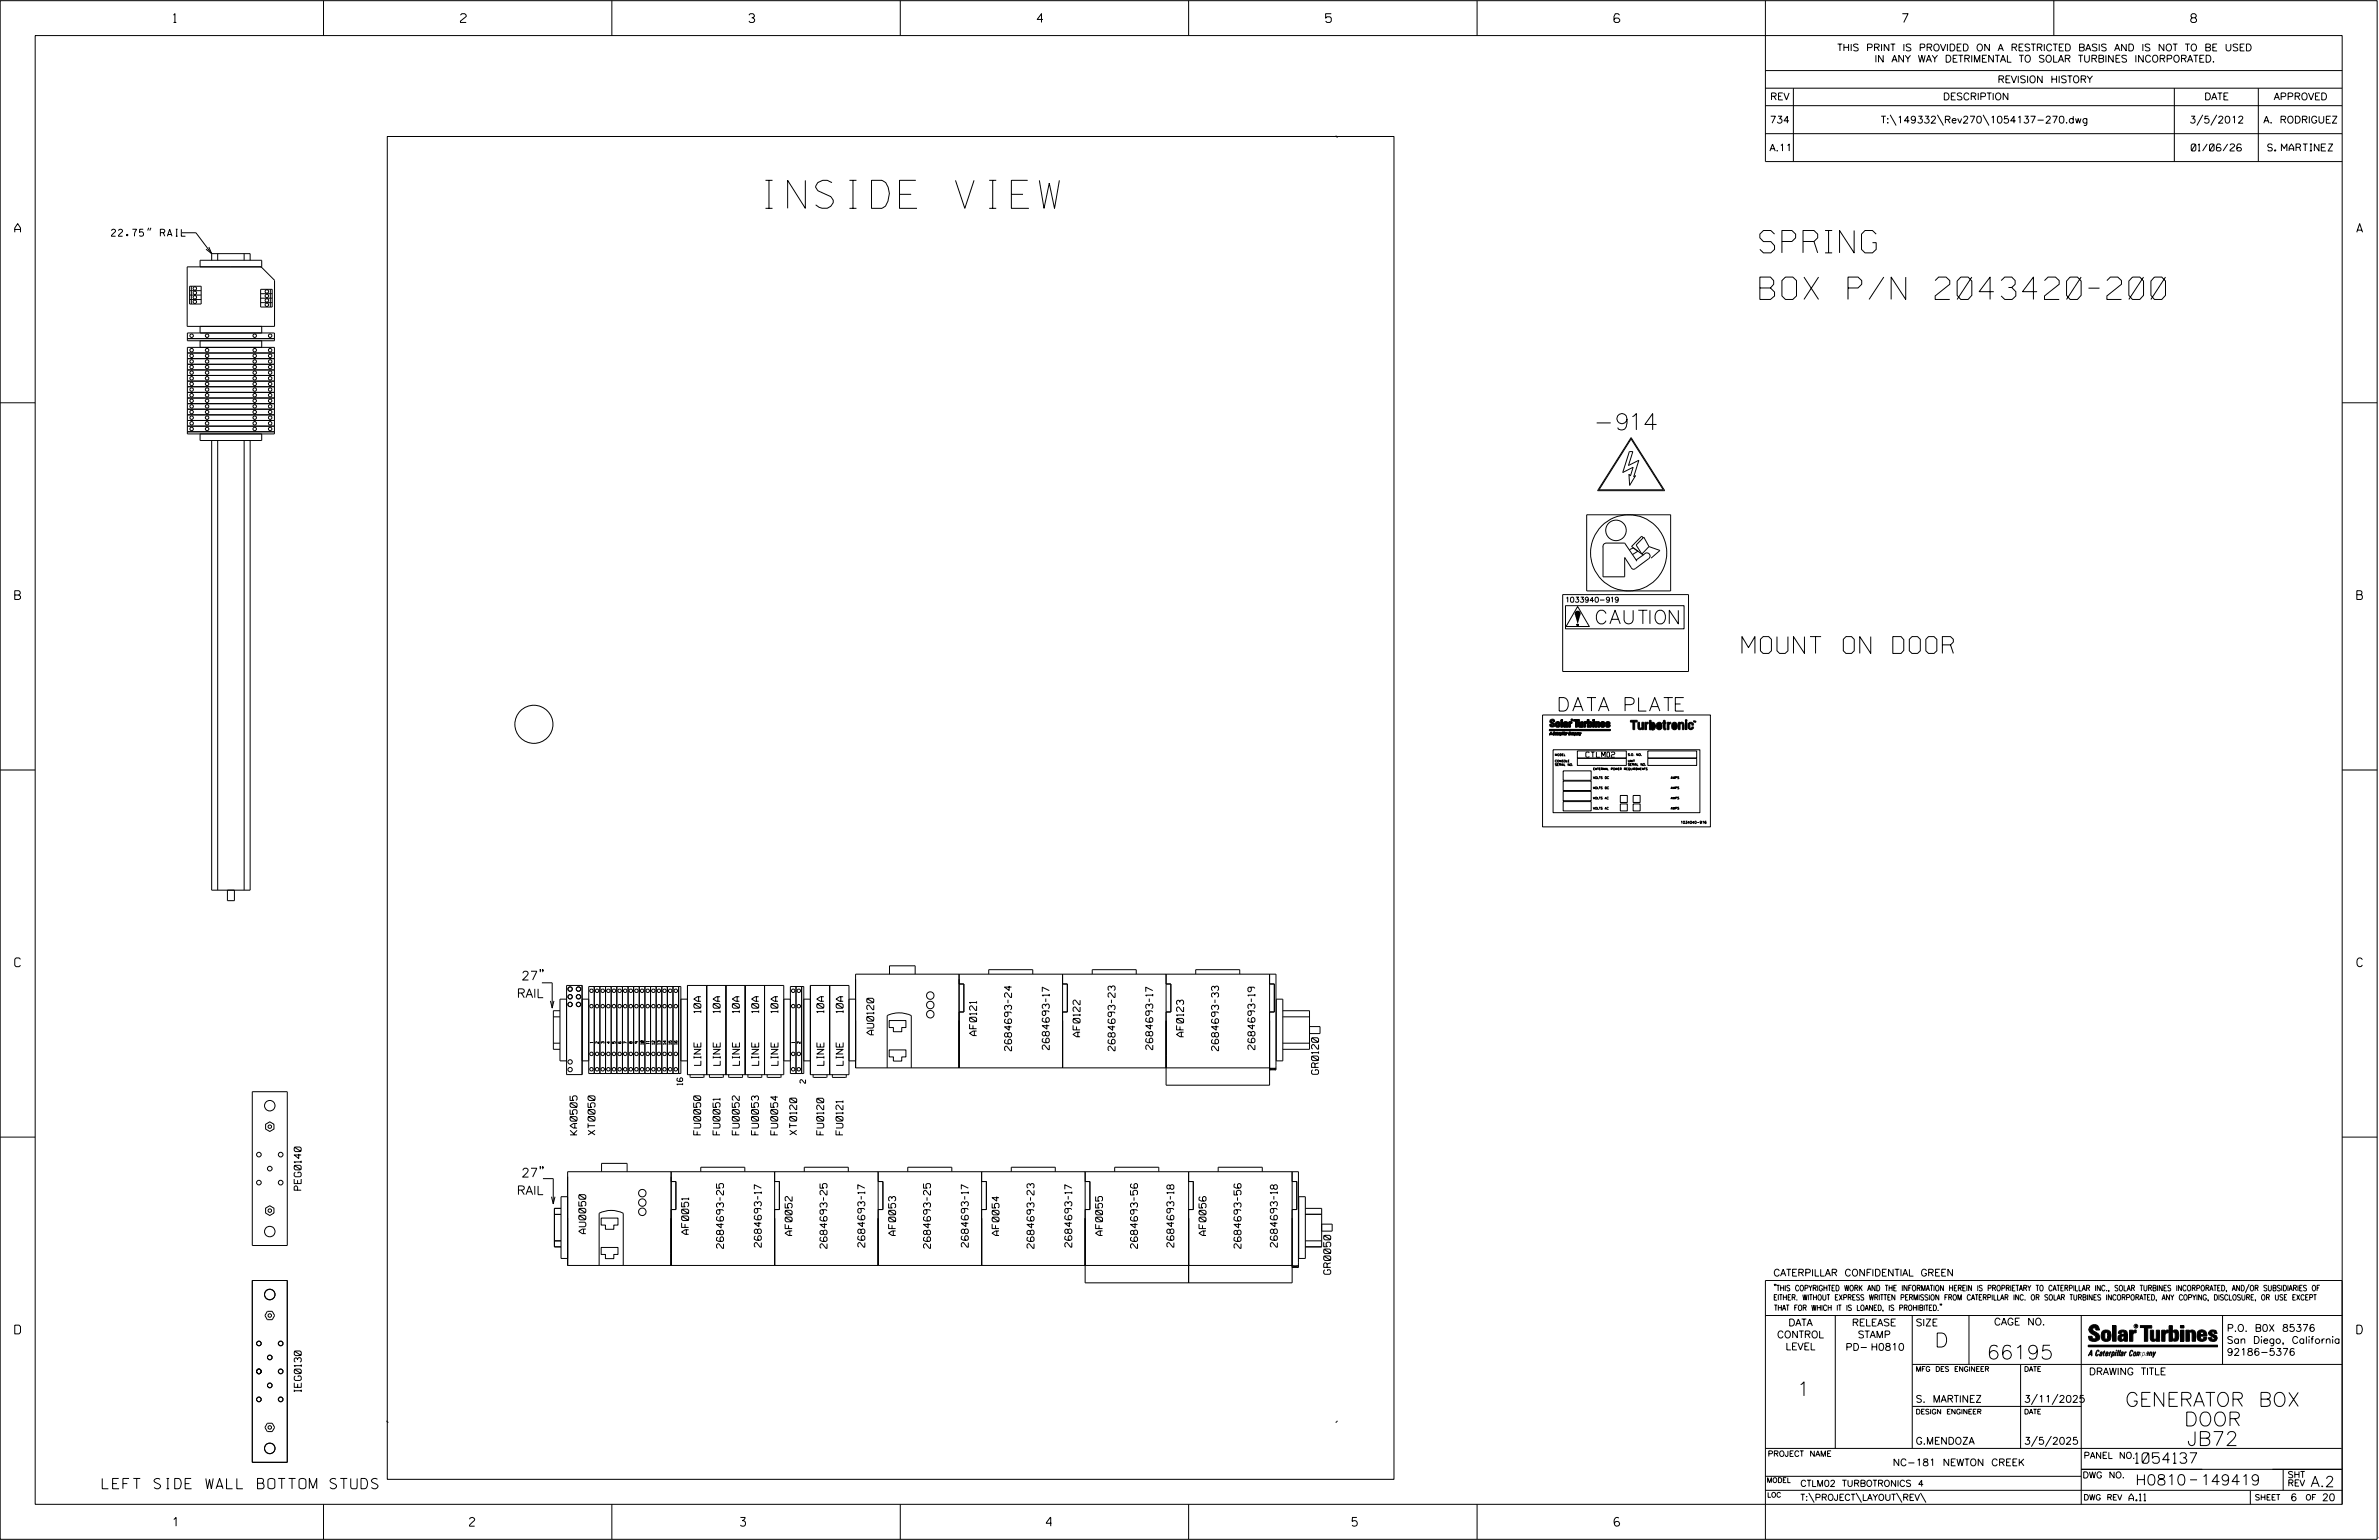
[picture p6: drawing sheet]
<svg xmlns="http://www.w3.org/2000/svg" width="864mm" height="559mm" viewBox="0 0 864 559" stroke-linecap="round" stroke-linejoin="round" font-family="sans-serif">
<defs><g id="words">
<text font-size="10.2" x="275.8" y="75.6">INSIDE VIEW</text>
<g font-size="8.1">
<text x="638.9" y="91.8">SPRING</text>
<text x="638.9" y="108.7">BOX P/N 2043420-200</text>
</g>
<text font-size="6.1" x="632.4" y="237.1">MOUNT ON DOOR</text>
<text font-size="5.9" x="579.6" y="156">-914</text>
<g font-size="5.1">
<text x="702.3" y="488.8">D</text>
<text x="721.2" y="493.2">66195</text>
<text x="652.2" y="506.5">1</text>
<text x="771.5" y="510.3">GENERATOR BOX</text>
<text x="792.8" y="517.4">DOOR</text>
<text x="793.9" y="524.5">JB72</text>
</g>
<g font-size="4.9">
<text x="579.5" y="226.4">CAUTION</text>
<text x="566" y="258">DATA PLATE</text>
</g>
<g font-size="3.8">
<text x="775.1" y="531">1054137</text>
<text x="775.2" y="538.9">H0810</text>
<text x="798.8" y="538.9">149419</text>
<text x="838.8" y="539.5">A.2</text>
<text x="37.1" y="540.2">LEFT SIDE WALL BOTTOM STUDS</text>
</g>
<g font-size="3.2">
<text x="63" y="8.2">1</text>
<text x="167.2" y="8.2">2</text>
<text x="271.8" y="8.2">3</text>
<text x="376.5" y="8.2">4</text>
<text x="481.2" y="8.2">5</text>
<text x="690.6" y="8.2">7</text>
<text x="795.3" y="8.2">8</text>
<text x="5.4" y="84.3">A</text>
<text x="855.5" y="84.3">A</text>
<text x="5.4" y="217.5">B</text>
<text x="855.6" y="217.5">B</text>
<text x="5.4" y="350.8">C</text>
<text x="855.6" y="350.8">C</text>
<text x="189.3" y="355.6">27&quot;</text>
<text x="187.6" y="362">RAIL</text>
<text x="189.3" y="427.1">27&quot;</text>
<text x="187.6" y="433.5">RAIL</text>
<text x="5.4" y="484">D</text>
<text x="855.6" y="484">D</text>
<text x="62.8" y="553.8">1</text>
<text x="170.4" y="553.8">2</text>
<text x="268.8" y="553.8">3</text>
<text x="379.8" y="553.8">4</text>
<text x="490.8" y="553.8">5</text>
<text x="585.9" y="553.8">6</text>
</g>
<g font-size="2.5">
<text x="666.9" y="18.5">THIS PRINT IS PROVIDED ON A RESTRICTED BASIS AND IS NOT TO BE USED</text>
<text x="680.5" y="22.6">IN ANY WAY DETRIMENTAL TO SOLAR TURBINES INCORPORATED.</text>
<text x="725.1" y="30">REVISION HISTORY</text>
<text x="642.6" y="36.3">REV</text>
<text x="705.3" y="36.3">DESCRIPTION</text>
<text x="800.2" y="36.3">DATE</text>
<text x="825.4" y="36.3">APPROVED</text>
<text x="642.4" y="44.7">734</text>
<text x="682.8" y="44.7">T:\149332\Rev270\1054137-270.dwg</text>
<text x="794.8" y="44.7">3/5/2012</text>
<text x="821.6" y="44.7">A. RODRIGUEZ</text>
<text x="642.4" y="54.8">A.11</text>
<text x="795.4" y="54.8">01/06/26</text>
<text x="823.2" y="54.8">S. MARTINEZ</text>
<text x="40.5" y="85.7">22.75&quot; RAIL</text>
<text x="254.4" y="367.5" transform="rotate(-90 254.4 367.5)">10A</text>
<text x="261.4" y="367.5" transform="rotate(-90 261.4 367.5)">10A</text>
<text x="268.4" y="367.5" transform="rotate(-90 268.4 367.5)">10A</text>
<text x="275.4" y="367.5" transform="rotate(-90 275.4 367.5)">10A</text>
<text x="282.4" y="367.5" transform="rotate(-90 282.4 367.5)">10A</text>
<text x="299.1" y="367.5" transform="rotate(-90 299.1 367.5)">10A</text>
<text x="306.1" y="367.5" transform="rotate(-90 306.1 367.5)">10A</text>
<text x="317.2" y="375.5" transform="rotate(-90 317.2 375.5)">AU0120</text>
<text x="354.5" y="375.8" transform="rotate(-90 354.5 375.8)">AF0121</text>
<text x="392.1" y="376.2" transform="rotate(-90 392.1 376.2)">AF0122</text>
<text x="429.6" y="376.2" transform="rotate(-90 429.6 376.2)">AF0123</text>
<text x="367.2" y="381.3" transform="rotate(-90 367.2 381.3)">2684693-24</text>
<text x="380.9" y="380.9" transform="rotate(-90 380.9 380.9)">2684693-17</text>
<text x="404.8" y="381.3" transform="rotate(-90 404.8 381.3)">2684693-23</text>
<text x="418.5" y="380.9" transform="rotate(-90 418.5 380.9)">2684693-17</text>
<text x="442.3" y="381.2" transform="rotate(-90 442.3 381.2)">2684693-33</text>
<text x="455.5" y="380.9" transform="rotate(-90 455.5 380.9)">2684693-19</text>
<text x="254.4" y="386.6" transform="rotate(-90 254.4 386.6)">LINE</text>
<text x="261.4" y="386.6" transform="rotate(-90 261.4 386.6)">LINE</text>
<text x="268.4" y="386.6" transform="rotate(-90 268.4 386.6)">LINE</text>
<text x="275.4" y="386.6" transform="rotate(-90 275.4 386.6)">LINE</text>
<text x="282.4" y="386.6" transform="rotate(-90 282.4 386.6)">LINE</text>
<text x="299.1" y="386.6" transform="rotate(-90 299.1 386.6)">LINE</text>
<text x="306.1" y="386.6" transform="rotate(-90 306.1 386.6)">LINE</text>
<text x="478.6" y="389.8" transform="rotate(-90 478.6 389.8)">GR0120</text>
<text x="209.5" y="411.8" transform="rotate(-90 209.5 411.8)">KA0505</text>
<text x="216" y="411.8" transform="rotate(-90 216 411.8)">XT0050</text>
<text x="254.4" y="411.8" transform="rotate(-90 254.4 411.8)">FU0050</text>
<text x="261.4" y="411.8" transform="rotate(-90 261.4 411.8)">FU0051</text>
<text x="268.4" y="411.8" transform="rotate(-90 268.4 411.8)">FU0052</text>
<text x="275.3" y="411.8" transform="rotate(-90 275.3 411.8)">FU0053</text>
<text x="282.3" y="411.8" transform="rotate(-90 282.3 411.8)">FU0054</text>
<text x="289.2" y="411.8" transform="rotate(-90 289.2 411.8)">XT0120</text>
<text x="299" y="411.8" transform="rotate(-90 299 411.8)">FU0120</text>
<text x="306" y="411.8" transform="rotate(-90 306 411.8)">FU0121</text>
<text x="109.3" y="431.9" transform="rotate(-90 109.3 431.9)">PEG0140</text>
<text x="212.7" y="447.6" transform="rotate(-90 212.7 447.6)">AU0050</text>
<text x="250" y="447.9" transform="rotate(-90 250 447.9)">AF0051</text>
<text x="287.5" y="448.3" transform="rotate(-90 287.5 448.3)">AF0052</text>
<text x="325.1" y="448.3" transform="rotate(-90 325.1 448.3)">AF0053</text>
<text x="362.7" y="448.3" transform="rotate(-90 362.7 448.3)">AF0054</text>
<text x="400.2" y="448.3" transform="rotate(-90 400.2 448.3)">AF0055</text>
<text x="437.8" y="448.3" transform="rotate(-90 437.8 448.3)">AF0056</text>
<text x="262.7" y="453" transform="rotate(-90 262.7 453)">2684693-25</text>
<text x="276.4" y="452.5" transform="rotate(-90 276.4 452.5)">2684693-17</text>
<text x="300.2" y="453" transform="rotate(-90 300.2 453)">2684693-25</text>
<text x="313.9" y="452.5" transform="rotate(-90 313.9 452.5)">2684693-17</text>
<text x="337.8" y="453" transform="rotate(-90 337.8 453)">2684693-25</text>
<text x="351.5" y="452.5" transform="rotate(-90 351.5 452.5)">2684693-17</text>
<text x="375.4" y="453" transform="rotate(-90 375.4 453)">2684693-23</text>
<text x="389.1" y="452.5" transform="rotate(-90 389.1 452.5)">2684693-17</text>
<text x="412.9" y="453" transform="rotate(-90 412.9 453)">2684693-56</text>
<text x="426.1" y="452.5" transform="rotate(-90 426.1 452.5)">2684693-18</text>
<text x="450.5" y="453" transform="rotate(-90 450.5 453)">2684693-56</text>
<text x="463.7" y="452.5" transform="rotate(-90 463.7 452.5)">2684693-18</text>
<text x="483.1" y="462.4" transform="rotate(-90 483.1 462.4)">GR0050</text>
<text x="643.8" y="463">CATERPILLAR CONFIDENTIAL GREEN</text>
<text x="645.1" y="485.5">CONTROL</text>
<text x="649.2" y="481.1">DATA</text>
<text x="672.3" y="481.1">RELEASE</text>
<text x="674.4" y="485.5">STAMP</text>
<text x="695.4" y="481.1">SIZE</text>
<text x="723.8" y="480.8">CAGE NO.</text>
<text x="808.4" y="483.1">P.O. B0X 85376</text>
<text x="648.2" y="489.8">LEVEL</text>
<text x="669.9" y="490">PD- H0810</text>
<text x="808.4" y="487.5">San Diego, California</text>
<text x="808.4" y="491.8">92186-5376</text>
<text x="758.3" y="498.9">DRAWING TITLE</text>
<text x="109.4" y="505.1" transform="rotate(-90 109.4 505.1)">IEG0130</text>
<text x="695.4" y="508.9">S. MARTINEZ</text>
<text x="734.8" y="508.9">3/11/2025</text>
<text x="695.4" y="524.1">G.MENDOZA</text>
<text x="734.8" y="524.1">3/5/2025</text>
<text x="687.1" y="531.9">NC-181 NEWTON CREEK</text>
<text x="772.8" y="544.6">A.11</text>
<text x="831.4" y="544.6">6</text>
<text x="842.9" y="544.6">20</text>
</g>
<g font-size="2.3">
<text x="756.4" y="529.2">PANEL NO.</text>
<text x="653.5" y="539.4">CTLM02 TURBOTRONICS 4</text>
<text x="756" y="536.3">DWG NO.</text>
<text x="830.4" y="539.3">REV</text>
<text x="830.4" y="536.2">SHT</text>
<text x="653.5" y="544.5">T:\PROJECT\LAYOUT\REV\</text>
</g>
<g font-size="2">
<text x="247.8" y="393.7" transform="rotate(-90 247.8 393.7)">16</text>
<text x="292.4" y="393.1" transform="rotate(-90 292.4 393.1)">2</text>
<text x="643.8" y="468.4">&quot;THIS COPYRIGHTED WORK AND THE INFORMATION HEREIN IS PROPRIETARY TO CATERPILLAR INC., SOLAR TURBINES INCORPORATED, AND/OR SUBSIDIARIES OF</text>
<text x="643.8" y="471.8">EITHER. WITHOUT EXPRESS WRITTEN PERMISSION FROM CATERPILLAR INC. OR SOLAR TURBINES INCORPORATED, ANY COPYING, DISCLOSURE, OR USE EXCEPT</text>
<text x="644" y="475.6">THAT FOR WHICH IT IS LOANED, IS PROHIBITED.&quot;</text>
<text x="641.7" y="528.5">PROJECT NAME</text>
<text x="756.3" y="544.3">DWG REV</text>
<text x="818.5" y="544.3">SHEET</text>
<text x="836.9" y="544.3">OF</text>
</g>
<g font-size="1.9">
<text x="568.7" y="218.5">1033940-919</text>
<text x="575.7" y="274.8">CTLM02</text>
</g>
<g font-size="1.8">
<text x="695.4" y="497.6">MFG DES ENGINEER</text>
<text x="734.8" y="497.6">DATE</text>
<text x="695.4" y="513.1">DESIGN ENGINEER</text>
<text x="734.8" y="513.1">DATE</text>
<text x="641.3" y="538">MODEL</text>
<text x="641.5" y="543.3">LOC</text>
</g>
<g font-size="1">
<text x="215.2" y="378.5" transform="rotate(-90 215.2 378.5)">1</text>
<text x="217.3" y="378.6" transform="rotate(-90 217.3 378.6)">2</text>
<text x="219.3" y="378.6" transform="rotate(-90 219.3 378.6)">3</text>
<text x="221.3" y="378.6" transform="rotate(-90 221.3 378.6)">4</text>
<text x="223.4" y="378.6" transform="rotate(-90 223.4 378.6)">5</text>
<text x="227.5" y="378.6" transform="rotate(-90 227.5 378.6)">7</text>
<text x="229.5" y="378.6" transform="rotate(-90 229.5 378.6)">8</text>
<text x="231.5" y="378.6" transform="rotate(-90 231.5 378.6)">9</text>
<text x="233.6" y="379" transform="rotate(-90 233.6 379)">10</text>
<text x="235.6" y="378.8" transform="rotate(-90 235.6 378.8)">11</text>
<text x="237.7" y="379" transform="rotate(-90 237.7 379)">12</text>
<text x="239.7" y="379" transform="rotate(-90 239.7 379)">13</text>
<text x="241.7" y="379" transform="rotate(-90 241.7 379)">14</text>
<text x="243.8" y="379" transform="rotate(-90 243.8 379)">15</text>
<text x="245.8" y="379" transform="rotate(-90 245.8 379)">16</text>
<text x="288.4" y="378.5" transform="rotate(-90 288.4 378.5)">1</text>
<text x="290.5" y="378.6" transform="rotate(-90 290.5 378.6)">2</text>
</g>
<g font-size=".9">
<text x="610" y="298.8">1034040-916</text>
<text x="775.1" y="481.7">R</text>
</g>
<g font-size=".8">
<text x="564.4" y="274.3">MODEL</text>
<text x="590.9" y="274.2">S.O. NO.</text>
<text x="564.4" y="276.5">CONSOLE</text>
<text x="564.4" y="277.8">SERIAL NO.</text>
<text x="578.3" y="279.4">EXTERNAL POWER REQUIREMENTS</text>
<text x="590.9" y="276.5">UNIT</text>
<text x="590.9" y="277.8">SERIAL NO.</text>
<text x="578.3" y="282.6">VOLTS DC</text>
<text x="578.3" y="286.3">VOLTS DC</text>
<text x="606.5" y="282.6">AMPS</text>
<text x="606.5" y="286.3">AMPS</text>
<text x="578.3" y="290">VOLTS AC</text>
<text x="578.3" y="293.7">VOLTS AC</text>
<text x="606.5" y="290">AMPS</text>
<text x="606.5" y="293.7">AMPS</text>
</g>
</g></defs>
<g fill="none" stroke="#000" stroke-width=".36">
<path d="M.1 .2h862.8v558.4h-862.8zM12.8 12.9h837.4v533h-837.4zM117.4 .2v12.7M222.1 .2v12.7M326.8 .2v12.7M431.5 .2v12.7M536.2 .2v12.7M587.9 5.5l-.5-.5h-1l-.5 1v1.7l.5 .4h1l.6-.4v-.6l-.6-.5h-1l-.5 .5M640.9 .2v58.4h209.3M745.6 .2v12.7M640.9 25.6h209.3M640.9 32h209.3"/>
<path d="M640.9 38.3h209.3M651 32v26.6M789.3 32v26.6M819.8 32v26.6M140.6 49.5h365.4v487.3h-365.4zM484.8 49.4l.5 .1 .1 .5M640.9 48.5h209.3M686.2 41.7l2.1 3.8M703.3 41.7l2.2 3.8M719.9 41.7l2.1 3.8M799.6 41.7l-2.1 3.8M804.7 41.7l-2.2 3.8"/>
<path d="M54 82.7l-.4 .9M54.8 82.7l-.4 .9M66 84.5h5.1l5.7 7.5M72.6 96.8v-2.4h22.4v2.4h-27.1v21.6h31.8v-16.7l-4.9-4.9M75.8 89.6l1 2.4-2-1.6M76.8 92h14v2.4M76.8 92v2.4M79 92v2.4M88.6 92v2.4M68.8 103.9h4.2v6.4h-4.2zM68.8 107.1h4.2M68.8 108.7h4.2"/>
<path d="M68.8 105.5h4.2M69.5 103.9v6.4M72.6 118.4v2.4M94.6 105h4.2v6.4h-4.2zM94.6 108.2h4.2M94.6 106.6h4.2M94.6 109.8h4.2M95 118.4v2.4M98.1 105v6.4M68 122.9h31.6M68 120.8h31.6v2.8h-31.6zM68 126h31.6v31.4h-31.6z"/>
<path d="M68 128.1h31.6M68 130.1h31.6M68 132.2h31.6M68 134.2h31.6M68 136.2h31.6M68 138.3h31.6M72.6 123.6v2.4M95 123.6v2.4M.1 146.2h12.7M68 156.7h31.6M68 140.3h31.6M68 142.4h31.6"/>
<path d="M68 144.4h31.6M68 146.5h31.6M68 148.5h31.6M68 150.5h31.6M68 152.6h31.6M68 154.6h31.6M72.6 157.4v2.4h22.4v-2.4M76.8 159.8v163.2h14v-163.2M79 159.8v163.2M88.6 159.8v163.2M592.1 158.8l12.2 19.2h-24.4zM592.1 159.3l11.7 18.4h-23.3z"/>
<path d="M850.2 146.2h12.7M591.5 163.9h1.2l-1.6 5 3.8-1.9-1.8 6 .6-.4-2.1 3.5-.3-4 .6 .6 .9-3.2-3.7 1.9zM576 186.8h30.5v27.6h-30.5zM583.1 197.1h6.7l4.4 6.5M583.1 197.1a1.23 1.23 0 0 0-1.2 1.4v10.8h7.9v-7l2.5 3.9 .5 .4 .9-.3 4.9-3.6M591.5 199.4l1.4-.6 1.6 1.2-1.8 1.2M596.5 195.1l-.6-.5-3.6 3.7 3.7 2.7M598.6 198.3l-2.6 2.7M598.6 198.3l-1.9-3.4-2.8 2.9 2.1 3.2M598.6 198.3l4 1.4-3.2 2.8M567.3 215.8h45.7v27.9h-45.7zM568.3 219.8h43v8.4h-43z"/>
<path d="M596 201l.7 .3M598.5 202.7a1.14 1.14 0 0 0 .1-1.8 1.14 1.14 0 0 0-1.7 .3l-3 2M572.3 226.6l.2 .2M572.3 226.6h.3M572.4 226.6l.1 .1M572.6 226.4v.1M572.6 226.6l.2 .4M572.6 226.8l.1 .1M572.7 226.6l.1 .2M572.7 226.9v.1M572.7 220.1l4.2 7.2h-8.4zM572.7 226.4l-.2 .5"/>
<path d="M572.8 226.6l.1 .1M572.8 226.4l-.4 .4M572.8 226.7l.1 .1M572.8 226.6l-.5 .1M572.9 226.4l-.4 .5M572.9 226.9h.1M572.9 226.6v.2M573 226.6l-.5 .3M573 226.5l-.4 .4-.1-.2M573 226.6l-.3 .4M573.1 226.6l-.5 .3M573.1 226.7h.1"/>
<path d="M573.4 222.9l-1.3 .9M560 259.4h60.9v40.6h-60.9zM.1 279.4h12.7M562.4 264.8h22v.3h-22zM562.5 264.8h22v.3h-22zM562.5 264.7h22v.3h-22zM562.5 264.7h22.1v.3h-22.1zM562.5 264.8h22M562.8 261.3a1.06 1.06 0 0 1 1.4-.1l.2 .7h-.6l-.3-.5-.3 .3 .2 .3a.96 .96 0 0 1 .9 .6 .96 .96 0 0 1-.2 1.1l-.7 .1-.7-.3-.2-.6h.6l.4 .5 .3-.3-.2-.3a1.06 1.06 0 0 1-.8-1.5zM562.9 265.7l.1 1v-.2l-.6 .2zM563 265.8v.6h-.3zM563 265.6l.1 1-.1-.3-.5 .3z"/>
<path d="M563 265.7v.5h-.2zM563.8 272.1h53.3v22.8h-53.3zM563.9 265.7h.4l-.3 .1-.2 .7 .4-.2-.3 .3zM564 265.7l.3 .3-.4-.1-.1 .7 .4-.2-.4 .3-.1-.1zM564.4 266.4l.3-.1-.2 .4zM564.5 266.1h.3l-.1 .6h-.3v-.3l.4-.2zM564.5 266.3l.3-.1-.1 .3zM564.6 265.9h.3l-.1 .7-.4-.1 .4-.3zM565.2 265.9l-.2 .8zM565.2 265.7l-.1 .9zM565.5 263.6l.2-.7-.2-.9 .7 .3 .1 .6-.1 .7-.7 .3M565.5 266.1h.4l-.4 .3v.3l.3-.2-.3 .2z"/>
<path d="M565.5 263.5l.3-.7-.3-.9 .7 .2 .2 .7-.2 .7-.7 .3M565.6 266h.3l-.4 .2 .1 .3 .3-.1-.3 .2zM565.6 266.1l.1 .2h-.2zM565.6 266l.2 .2h-.3zM566.1 266h.2l-.4 .7zM566.2 265.9h.2l-.4 .7zM566.5 266h.2a.32 .32 0 0 1 .2 .4 .32 .32 0 0 1-.4 .2l-.2 .3zM566.6 266.2l.2-.1-.2 .6zM566.6 261.2h.6v2.7h-.6zM566.6 265.9l.3 .1v.3l-.6 .5zM566.7 261.1h.5v2.6h-.5zM566.7 266l.2 .2-.3 .3z"/>
<path d="M567.1 266l-.2 .7zM567.3 265.8h.1M567.2 265.9l-.2 .7zM567.3 265.7h.1M567.4 279.7h10.2v3.4h-10.2zM567.5 265.7l-.2 1zM567.6 265.6l-.2 1zM567.7 262.1l.3-.1a.83 .83 0 0 1 1.1 .6v1.3h-.5l-.1-1.5-1 .2zM567.8 262l.2-.1a.79 .79 0 0 1 1.1 .6l.1 1.2h-.6v-1.5l-1 .2zM567.9 265.7l-.3 1zM567.9 265.6l-.2 1zM568.1 266.1l.3 .1-.1 .5h-.3l-.1-.2 .4-.3z"/>
<path d="M568.1 266.4l-.1 .3zM568.2 266.2l-.1 .3zM568.2 265.9h.2l-.1 .7-.3-.1 .4-.4zM568.5 263.3l-.5 .2 .6-.8-.8 .1-.3 .2v.6l.5 .3 .6-.3M568.6 263.1l-.5 .3 .5-.8h-.7l-.4 .9 .3 .3 .9-.3M568.7 266h.2l-.4 .7zM568.7 265.9h.3l-.4 .7zM569.5 262h.5v.3l.6-.3v.5l-.5 .1v1.3h-.6zM569.5 261.9h.6v.2l.6-.2v.4l-.5 .2-.1 1.2h-.6zM569.6 265.9h.4h-.4l-.1 .7 .4-.1-.3 .2zM569.8 265.6l.3 .1-.4 .1-.1 .7 .3-.2-.3 .3-.1-.1zM570.3 266.1h.2l-.2 .6z"/>
<path d="M570.3 266h.2l-.2 .5zM570.5 261.2l.3-.1-.3-.1v.4M570.6 261.2l.2 .2M570.8 266l.6 .1-.1 .6v-.6l-.3 .6v-.6l-.3 .6zM570.9 265.9h.6l-.1 .7v-.6l-.3 .6v-.6l-.4 .6zM571.2 261.2h2v.5h-.7v2.2h-.6v-2.2h-.7zM571.3 261.1h2v.4h-.7v2.2h-.6v-2.2h-.7zM571.7 266l.4 .1-.1 .4-.5 .4zM571.8 265.9l.4 .1-.1 .3-.6 .5zM571.8 266.1l.2 .4-.3 .2zM571.9 266l.1 .3-.2 .2zM572.4 266.1l.3 .1-.1 .5h-.3l-.1-.2 .4-.3z"/>
<path d="M572.4 266.4l-.1 .3zM572.5 266.2l-.1 .3zM572.5 265.9h.2l-.1 .7-.4-.1 .5-.4zM572.6 272.5h17.8v2.5h-17.8zM572.6 275.2h17.8v2.5h-17.8zM572.9 266l.4 .1-.1 .6-.1-.6-.3 .6zM572.9 262h.6l.3 1.6 .2-1.6h.6v1.9l-1.5-.1zM573 261.9h.6l.2 1.6 .2-1.6h.6v1.8h-1.4zM573 265.9l.3 .1-.1 .6v-.6l-.4 .6zM573.5 266v.6l.4-.6-.5 .9zM573.5 265.9l.1 .6 .4-.6-.6 .9zM574.9 262h.6v.3l.5-.3v.5l-.5 .2v1.2h-.6z"/>
<path d="M575 261.9h.6v.2l.5-.2v.4l-.5 .2v1.2h-.6zM576.2 261.2h.6l-.1 2.7h-.5zM576.2 261.1h.6v2.6h-.6zM576.8 262.2l.7-.2 .3 .3-.2 1.5-.9-.1v-.5l.3 .4 .2-.7-.2-.6-.2 .3zM576.8 262l.5-.2 .5 .3-.1 1.6-.9-.2v-.4l.2 .4 .3-.2v-.5l-.3-.7-.2 .4zM578.1 262h.6v1.9h-.6zM578.1 261.2h.6v.4h-.6zM578.2 261.9h.6v1.8h-.6zM578.2 261.1h.6v.4h-.6zM579 262h.6v.2l.9-.1 .2 1.8h-.6l-.1-1.6-.4 .1v1.5h-.6zM579.1 261.9l.6 .2a.6 .6 0 0 1 1 .2v1.4h-.6l-.1-1.5-.3 .1v1.4h-.6zM581 262.3l.8-.3v.3a.71 .71 0 0 0 .1 1.2l.1-.3h.6a.95 .95 0 0 1-1.4 .6 .95 .95 0 0 1-.2-1.5z"/>
<path d="M581.1 262.1l.7-.3v.4a.71 .71 0 0 0 .2 1.2l.1-.3h.5a.95 .95 0 0 1-1.4 .5 .95 .95 0 0 1-.1-1.5zM581.7 262a.83 .83 0 0 1 .9 1h-1.1v-.3h.5zM581.8 261.8a.83 .83 0 0 1 .9 1.1h-1.1v-.3h.5zM582.9 262.3l.8-.3 .5 .1 .2 .5h-.6l-.1-.3-.3 .2 1 .8a.82 .82 0 0 1-.8 .6 .82 .82 0 0 1-.7-.6h.5l.3 .3 .2-.2-1-.7zM583.2 262h1.1l.2 .4h-.6l-.1-.3-.3 .3 1 .8a.83 .83 0 0 1-.8 .6 .83 .83 0 0 1-.8-.6h.6l.1 .3 .4-.2-1-.7zM591.9 261.4h2.4v.6h-.9v2.8h-.6v-2.8h-.9zM593.2 261.4l-.6 .6M594.6 262.1h.6v2l.5 .1 .3-.3v-1.8h.6v2.7h-.6v-.4a.77 .77 0 0 1-.9 .3 .77 .77 0 0 1-.5-.8zM597.1 262.1h.6v.2l.6-.2v.5l-.6 .4v1.8h-.6zM597.7 264.3l-.4 .5M598.2 272.5h17.7v2.5h-17.7zM598.2 275.2h17.7v2.5h-17.7z"/>
<path d="M598.8 261.4h.6v1.1a.96 .96 0 0 1 1.2-.2 .96 .96 0 0 1 .4 1.2l-.2 .8a.84 .84 0 0 1-1.5 .3l-.5 .2zM599.7 262.7a.8 .8 0 0 1 .7 .8 .8 .8 0 0 1-.7 .8l-.3-.8zM601.7 262.3l.6-.2 .6 .2 .4 .6v1.1a1.04 1.04 0 0 1-1 .8 1.04 1.04 0 0 1-1-.8v-1.1zM602.6 262.9h.1M602.6 264h.1M602.7 262.9l-.4-.4-.3 .2v1.3l.3 .3 .4-.3M602.7 262.9v1.1M603.8 261.4h.6v.7h.4v.5h-.4v1.6l.4 .1v.5h-.3l-.6-.4-.1-1.8h-.2zM605.2 262.1h.7v.2l.6-.2v.5l-.6 .4v1.8h-.7zM607.2 262.3l.7-.2 .8 .4 .2 1.5a1.06 1.06 0 0 1-1 .8 1.06 1.06 0 0 1-1.1-.8v-1.1zM608.2 262.9l-.2-.3-.4 .1v1.3l.3 .3 .3-.3M608.2 262.9v1.1"/>
<path d="M608.2 262.9h.1M608.2 264h.1M609.3 262.1h.6v.4a.77 .77 0 0 1 .9-.4 .77 .77 0 0 1 .5 .8v1.9h-.6v-1.9a.44 .44 0 0 0-.5-.3 .44 .44 0 0 0-.3 .5v1.7h-.6zM611.3 262.9h.1M611.8 262.1h.6v2.6h-.6zM611.8 261.2h.6v.6h-.6zM612.1 261.2l-.3 .3M612.4 264.7h-.1M612.8 264h.1M613.1 262.3l1-.2 .7 .8v.2h-.7v-.4l-.5-.1-.1 1.5 .3 .2 .3-.5h.7a1.02 1.02 0 0 1-.9 1 1.02 1.02 0 0 1-1.1-.8v-1.1zM613.6 264.7h.1M613.8 264.8h.1"/>
<path d="M614.1 264h.1M615.1 261.6l-.2 .4-.2-.4h.6l.1 .3 .2-.3-.2 .5M615.2 262.1h.1M615.2 261.6v.5M615.2 261.7l.2 .4M615.2 261.8v.1M615.3 261.7v.1M615.4 262.1h.1M850.2 279.4h12.7M567.4 290.9h10.2v3.4h-10.2zM567.4 287.2h10.2v3.3h-10.2zM567.4 283.4h10.2v3.4h-10.2z"/>
<path d="M588.2 291.7h2.5v2.6h-2.5zM588.2 288.6h2.5v2.6h-2.5zM592.8 291.7h2.6v2.6h-2.6zM592.8 288.6h2.6v2.6h-2.6zM82.5 323v3.8h2.6v-3.8M196.3 352h-.3h.3l-.3 .7M196.7 356.6h3.7v9.1M197.2 352h-.3h.3l-.3 .7M205.7 357.6h5.6v32.3h-5.6zM213.7 358h33.5v31.5h-33.5zM215.7 358v31.5M217.8 358v31.5"/>
<path d="M219.8 358v31.5M221.9 358v31.5M223.9 358v31.5M226 358v31.5M228 358v31.5M230 358v31.5M232.1 358v31.5M234.1 358v31.5M236.1 358v31.5M238.2 358v31.5M240.2 358v31.5M242.3 358v31.5"/>
<path d="M244.3 358v31.5M246.3 358v31.5M249.6 357.6h34.9v32.4h-34.9zM256.5 357.6v32.4M263.5 357.6v32.4M270.5 357.6v32.4M277.5 357.6v32.4M286.9 358h4.9v31.5h-4.9zM289 358v31.5M291 358v31.5M294.2 357.6h14v32.4h-14zM301.2 357.6v32.4"/>
<path d="M322.9 353.5v-3.1h9.3v3.1M348.2 357h1.7v10.2h-1.7M348.2 353.5v34M358.9 353.5v-1.6h16v1.6M385.7 357h1.8v10.2h-1.8M385.7 353.5v34M396.5 353.5v-1.6h16v1.6M423.3 357h1.7v10.2h-1.7M434.1 353.5v-1.6h15.9v1.6M460.9 353.5v40.3h-37.6v-40.3M460.9 357h1.7v10.2h-1.7M199.8 363.2l.6 2.5 .7-2.5"/>
<path d="M200.9 378.5h2.4M200.9 369h2.4M203.3 366.7h-2.4v14.1h2.4M205.7 362.5h-2.4v22.5h2.4M211.3 362.5h2.4M224.6 378l-.2 .5 .4 .1h.4l.2-.5h-.5l.2 .5M247.2 362.5h2.4M284.5 362.5h2.4M291.8 362.5h2.4M308.2 362.5h2.4M322.8 370.3h6.1v2.6h-1.6v1.5h-3v-1.5h-1.5zM463.3 362.5h2.4v22.5h-2.4z"/>
<path d="M465.7 366.7h9.7v14.1h-9.7M465.7 378.5h9.7M465.7 369h9.7M475.4 372.5h3.8v2.5h-3.8M91.6 396.1h12.7v55.8h-12.7zM211.3 385h2.4M247.2 385h2.4M250.5 390l.2 .9h4.7l.2-.9M257.5 390l.2 .9h4.7l.2-.9M264.5 390l.2 .9h4.6l.3-.9M271.5 390l.2 .9h4.6l.2-.9M278.5 390l.2 .9h4.7l.1-.9"/>
<path d="M284.5 385h2.4M291.8 385h2.4M295.2 390l.2 .9h4.6l.2-.9M302.2 390l.2 .9h4.6l.2-.9M308.2 385h2.4M322.1 387.5v-19a10.2 10.2 0 0 1 8.7 0v19M322.8 381h6.1v2.5h-1.6v1.5h-3v-1.5h-1.5zM460.9 387.5h-150.3v-34h152.6v34.7M460.9 387.6l2.3 .6h-2.3l2.3-.6zM.1 412.6h12.7M96.4 408l1.5-.9 1.5 .9v1.7l-1.5 .9-1.5-.9zM850.2 412.6h12.7"/>
<path d="M96.4 438.4l1.5-.9 1.5 .9v1.8l-1.5 .8-1.5-.8zM196.3 423.4h-.3h.3l-.3 .8M197.1 427.7h3.7v9.1M197.2 423.4h-.3h.3l-.3 .8M200.2 434.2l.6 2.6 .7-2.6M203.7 438.5h-2.4v13.9h2.4M206.1 434.2h-2.4v22.4h2.4M218.4 425.2v-3.1h9.2v3.1M243.6 425.2v34M243.6 428.7h1.8v10.2h-1.8M254.4 425.2v-1.7h16v1.7M281.2 428.7h1.7v10.2h-1.7"/>
<path d="M281.2 425.2v34M292 425.2v-1.7h15.9v1.7M318.8 428.7h1.7v10.2h-1.7M318.8 425.2v34M329.5 425.2v-1.7h16v1.7M356.3 428.7h1.8v10.2h-1.8M356.3 425.2v34M367.1 425.2v-1.7h16v1.7M393.9 428.7h1.7v10.2h-1.7M404.6 425.2v-1.7h16.1v1.7M431.5 428.7h1.7v10.2h-1.7M431.5 425.2v40.3"/>
<path d="M442.2 425.2v-1.7h16v1.7M469.1 428.7h1.6v10.2h-1.6M469.1 425.2v40.3h-75.2v-40.3M471.5 434.2h2.4v22.4h-2.4zM473.9 438.5h5.9v13.9h-5.9M201.3 450.3h2.4M201.3 440.7h2.4M217.5 459.2v-19a9.9 9.9 0 0 1 8.7 0v19M218.2 442h6.1v2.5h-1.5v1.6h-3v-1.6h-1.6zM218.2 452.6h6.1v2.6h-1.5v1.5h-3v-1.5h-1.6zM469.1 459.2h-263v-34h265.2v34.7M469.1 459.3h2.2l-2.2 .6h2.2z"/>
<path d="M473.9 440.6h5.9M473.9 450.3h5.9M479.8 444.2h3.8v2.5h-3.8M91.6 464.6h12.7v66h-12.7zM97 475.8h1.8l.9 1.5-.9 1.6h-1.8l-.8-1.6zM640.9 477.3h209.3M644.2 466.1l-.1 .4M644.7 466.1l-.2 .4M666.2 477.3v48.3M694.2 477.3v48.3M704.4 473.3l-.1 .4M704.8 473.3l-.1 .4"/>
<path d="M714.8 477.3v17.8M755.5 477.3v68.6M806.8 477.3v17.8M816.5 466l-1.4 3.1M850.2 464.6h-209.3v94M850.2 464.8v81.1M694.2 495.1h156M733.5 495.1v30.5M758.6 481.4a2.02 2.02 0 0 1 3.1-.1l.5 1.3h-1.3l-.2-.6-.4-.2-.6 .1-.1 .4 .4 .7a2.46 2.46 0 0 1 2.2 2.9 2.83 2.83 0 0 1-3.8 .3l-.3-1.3h1.3l.2 .7 .6 .3 .5-.2 .2-.5-.4-.6-1.9-1.2-.4-.9zM759.2 491.3h-.7l.7-1.2v1.9h.2l-.1-2.1-1.3 2.1 .5-.5h.7M761.3 490l.3-.2 .4 .3-.1 .3-.3-.4-.4 .3-.3 1.6h.4l.4-.5-.3 .6-.4 .1-.3-.4zM762.6 490.6l.5-.1-.1 1.4h-.9a.74 .74 0 0 1 .9-.8l-.3 .7-.5 .1 .2-.5 .6-.2v-.5l-.7 .2z"/>
<path d="M763 483.2a2.17 2.17 0 0 1 3.1 0l.3 1.4-.3 1.5a2.17 2.17 0 0 1-3.1 0l-.3-1.5zM763.6 490.5l.4-.4 .2 .6h-.3l-.3 .9 .2 .4-.3-.1zM764.1 483.7l.5-.4 .4 .3v2.2l-.4 .2-.5-.2zM764.6 491.1l.6 .2v-.7l-.4-.1-.4 .6-.1 .8h.6M764.6 491.1l-.1 .8h.4M764.6 482.6v.8M764.8 490.7l.4 .1v.3h-.6zM765 491.5l-.1 .4zM766 490.5l-.5 1.5zM766 490.8l.4-.3-.4 .4M766.9 481h1.3v5.7h-1.3zM767 490.8l.5 .1-.3 .8-.4 .2z"/>
<path d="M767.3 490.5h-.5l-.5 2M767.3 490.5a.8 .8 0 0 1 .2 1 .8 .8 0 0 1-.9 .4l-.1 .6M767.3 490.5l-.1 .2M768.1 490.5l-.4 1.5zM768.2 489.9h.3l-.1 .2h-.2zM769 489.9l-.5 2.1zM769.7 489.9l-.6 2.1zM770.1 491.4l.5-.3-.5 .8zM770.4 491.9h.1M770.6 491.1l.1-.4-.7 .2 .1-.3 .6-.1 .2 .3-.5 1.1M770.6 491.1a.74 .74 0 0 0-.8 .8h.6M771 484.8h-.7l-.3 .6 .4 .7 .5-.3 .1-2.4h-.8l-.1 .4h-1.2a1.71 1.71 0 0 1 1.8-1.3 1.71 1.71 0 0 1 1.6 1.4v2.8h-1.1l-.1-.6"/>
<path d="M771 484.2l-1.5 .1a1.41 1.41 0 0 0 0 2.4l.5 .1 1.1-.7M771.2 486.1h-.1M771.4 490.5l.1 .3 .4-.3-.9 1.5zM771.5 490.8h.1M773 482.7h1.2v.5l.5-.5 .7-.1v1h-.6l-.5 .4-.1 2.7h-1.2zM773.3 490.3l.6-.4 .4 .2-.1 .4-.3-.4a1.28 1.28 0 0 0-.5 1.8l.6-.4-.1 .4-.8 .1zM774.7 490.8l.5-.3a.88 .88 0 0 1 .2 .9 .88 .88 0 0 1-.7 .7l-.2-.2zM774.8 490.9h.5l-.3 1h-.3l-.2-.2zM775.2 490.5l-.1 .2M776.8 481h4.3v.9h-1.5v4.8h-1.3M776.8 490.6l-.8 .2v-.3l-.4 1.5 .8-1.3v1.3l.3-1.2M779.3 491.1h.4"/>
<path d="M779.6 490.5h.3l-.3 1.4M779.6 490.7h.2l-.1 .4M779.7 491.1l-.1 .4M779.7 491.1l-.4 .2M780.1 492l.4-1.5 .1 .3 .3-.3 .3 .2-.3 1.3v-1.3l-.7 1.3M780.6 482.7h1.2v2.7l.1 .4 .4 .3 .4-.7v-2.7h1.2l.1 4h-1.3v-.5l-1.1 .6-.7-.3-.3-.7zM781.6 492.5l1-2-.8 1.3-.2-1.3-.2 2M784.7 482.7h1.2v.5l.5-.5 .7-.1v1h-.5l-.6 .4-.1 2.7h-1.2zM787.4 481h1.2v2a1.4 1.4 0 0 1 2.2 .2l.1 1.4-.4 1.9-1.5 .1-.4-.5v-1l.5 .9 .5-.3v-2.1l-.5-.4-.5 .7v2.8h-1.2zM791.5 482.7h1.3v4h-1.3zM791.5 481h1.3v.9h-1.3zM793.5 482.7h1.3v.4l.7-.5 1.1 .2 .4 .6v3.3h-1.2l-.3-3.4-.7 .2v3.2h-1.3z"/>
<path d="M794.8 483.1h.1M797.7 483.2a1.92 1.92 0 0 1 2.4-.5 1.92 1.92 0 0 1 1 2.1h-2.3v.8l.6 .5 .5-.3v-.5h1.2a1.83 1.83 0 0 1-2.1 1.4 1.83 1.83 0 0 1-1.5-2.1zM798.8 484.2v.6M799.1 483.4h.6l.2 .8h-1.1zM804.6 482.9a1.84 1.84 0 0 0-2.9 .8 3.3 3.3 0 0 0 2.2 1.9l-.5 .5-.4-.3-.1-.4h-1.2l.1 .6a1.92 1.92 0 0 0 2.9 .4M804.9 483.8h-1.2l-.2-.6-.5 .1-.1 .3 .1 .3 1.8 .9M805.1 488.1h-47.1v.6h47.1M97 516.4h1.8l.9 1.5-.9 1.6h-1.8l-.8-1.6zM140.4 515.5l.6 .6M485.4 515.5l-.6 .6M694.2 510.3h61.3M739.6 505.8l-2.2 3.9"/>
<path d="M747.1 505.8l-2.2 3.9M640.9 525.6h209.2M640.9 535.7h114.6M739.6 521.1l-2.2 3.8M744.7 521.1l-2.2 3.8M755.5 533.2h94.7M795 537h2.6M828.8 533.2v7.6M117.4 545.9v12.7M222.1 545.9v12.7M326.8 545.9v12.7M431.5 545.9v12.7"/>
<path d="M536.2 545.9v12.7M640.9 540.8h209.3M656.6 541.7l2 3.5M673.8 541.7l1.9 3.5M688.4 541.7l2 3.5M697.2 541.7l1.9 3.5M816.9 541v4.9M863.5 558h.1"/>
<circle cx="70.7" cy="106.3" r=".64"/>
<circle cx="70.7" cy="107.9" r=".64"/>
<circle cx="70.7" cy="104.7" r=".64"/>
<circle cx="70.7" cy="109.5" r=".64"/>
<circle cx="96.9" cy="110.6" r=".64"/>
<circle cx="96.9" cy="105.8" r=".64"/>
<circle cx="96.9" cy="107.4" r=".64"/>
<circle cx="96.9" cy="109" r=".64"/>
<circle cx="69.6" cy="129.1" r=".64"/>
<circle cx="69.6" cy="137.3" r=".64"/>
<circle cx="69.6" cy="135.2" r=".64"/>
<circle cx="69.6" cy="127.1" r=".64"/>
<circle cx="69.6" cy="139.3" r=".64"/>
<circle cx="69.6" cy="131.2" r=".64"/>
<circle cx="69.6" cy="133.2" r=".63"/>
<circle cx="69.6" cy="121.8" r=".63"/>
<circle cx="75.2" cy="135.2" r=".64"/>
<circle cx="75.2" cy="129.1" r=".64"/>
<circle cx="75.2" cy="139.3" r=".64"/>
<circle cx="75.2" cy="137.3" r=".64"/>
<circle cx="75.2" cy="127.1" r=".64"/>
<circle cx="75.2" cy="131.2" r=".64"/>
<circle cx="75.2" cy="133.2" r=".63"/>
<circle cx="75.2" cy="121.8" r=".63"/>
<circle cx="92.5" cy="129.1" r=".64"/>
<circle cx="92.5" cy="135.2" r=".64"/>
<circle cx="92.5" cy="139.3" r=".64"/>
<circle cx="92.5" cy="137.3" r=".64"/>
<circle cx="92.5" cy="127.1" r=".64"/>
<circle cx="92.5" cy="131.2" r=".64"/>
<circle cx="92.5" cy="121.8" r=".63"/>
<circle cx="92.5" cy="133.2" r=".63"/>
<circle cx="98.1" cy="135.2" r=".64"/>
<circle cx="98.1" cy="129.1" r=".64"/>
<circle cx="98.1" cy="139.3" r=".64"/>
<circle cx="98.1" cy="131.2" r=".64"/>
<circle cx="98.1" cy="137.3" r=".64"/>
<circle cx="98.1" cy="127.1" r=".64"/>
<circle cx="98.1" cy="121.8" r=".63"/>
<circle cx="98.1" cy="133.2" r=".63"/>
<circle cx="69.6" cy="141.4" r=".64"/>
<circle cx="69.6" cy="147.5" r=".64"/>
<circle cx="69.6" cy="151.6" r=".64"/>
<circle cx="69.6" cy="149.5" r=".64"/>
<circle cx="69.6" cy="155.6" r=".64"/>
<circle cx="69.6" cy="143.4" r=".64"/>
<circle cx="69.6" cy="153.6" r=".64"/>
<circle cx="69.6" cy="145.4" r=".63"/>
<circle cx="75.2" cy="141.4" r=".64"/>
<circle cx="75.2" cy="155.6" r=".64"/>
<circle cx="75.2" cy="147.5" r=".64"/>
<circle cx="75.2" cy="151.6" r=".64"/>
<circle cx="75.2" cy="153.6" r=".64"/>
<circle cx="75.2" cy="149.5" r=".64"/>
<circle cx="75.2" cy="143.4" r=".64"/>
<circle cx="75.2" cy="145.4" r=".63"/>
<circle cx="92.5" cy="141.4" r=".64"/>
<circle cx="92.5" cy="155.6" r=".64"/>
<circle cx="92.5" cy="147.5" r=".64"/>
<circle cx="92.5" cy="151.6" r=".64"/>
<circle cx="92.5" cy="153.6" r=".64"/>
<circle cx="92.5" cy="149.5" r=".64"/>
<circle cx="92.5" cy="143.4" r=".64"/>
<circle cx="92.5" cy="145.4" r=".63"/>
<circle cx="98.1" cy="141.4" r=".64"/>
<circle cx="98.1" cy="147.5" r=".64"/>
<circle cx="98.1" cy="151.6" r=".64"/>
<circle cx="98.1" cy="155.6" r=".64"/>
<circle cx="98.1" cy="143.4" r=".64"/>
<circle cx="98.1" cy="149.5" r=".64"/>
<circle cx="98.1" cy="153.6" r=".64"/>
<circle cx="98.1" cy="145.4" r=".63"/>
<circle cx="586.6" cy="192.5" r="3.7"/>
<circle cx="591.2" cy="200.6" r="13.8"/>
<circle cx="193.8" cy="262.8" r="6.9"/>
<circle cx="570.3" cy="266.4" r=".32"/>
<circle cx="570.4" cy="266.3" r=".31"/>
<circle cx="570.6" cy="261.2" r=".33"/>
<circle cx="207" cy="358.9" r=".79"/>
<circle cx="210" cy="358.9" r=".81"/>
<circle cx="214.7" cy="359.5" r=".63"/>
<circle cx="216.7" cy="359.5" r=".64"/>
<circle cx="218.8" cy="359.5" r=".64"/>
<circle cx="220.8" cy="359.5" r=".64"/>
<circle cx="222.9" cy="359.5" r=".64"/>
<circle cx="224.9" cy="359.5" r=".64"/>
<circle cx="226.9" cy="359.5" r=".63"/>
<circle cx="229" cy="359.5" r=".64"/>
<circle cx="231" cy="359.5" r=".64"/>
<circle cx="233.1" cy="359.5" r=".64"/>
<circle cx="235.1" cy="359.5" r=".64"/>
<circle cx="237.2" cy="359.5" r=".64"/>
<circle cx="239.2" cy="359.5" r=".63"/>
<circle cx="241.2" cy="359.5" r=".64"/>
<circle cx="243.3" cy="359.5" r=".64"/>
<circle cx="245.3" cy="359.5" r=".64"/>
<circle cx="287.9" cy="359.5" r=".64"/>
<circle cx="290" cy="359.5" r=".63"/>
<circle cx="207" cy="364.5" r=".79"/>
<circle cx="207" cy="361.7" r=".79"/>
<circle cx="210" cy="361.7" r=".81"/>
<circle cx="210" cy="364.5" r=".81"/>
<circle cx="214.7" cy="365.1" r=".63"/>
<circle cx="216.7" cy="365.1" r=".64"/>
<circle cx="218.8" cy="365.1" r=".64"/>
<circle cx="220.8" cy="365.1" r=".64"/>
<circle cx="222.9" cy="365.1" r=".64"/>
<circle cx="224.9" cy="365.1" r=".64"/>
<circle cx="226.9" cy="365.1" r=".63"/>
<circle cx="229" cy="365.1" r=".64"/>
<circle cx="231" cy="365.1" r=".64"/>
<circle cx="233.1" cy="365.1" r=".64"/>
<circle cx="235.1" cy="365.1" r=".64"/>
<circle cx="237.2" cy="365.1" r=".64"/>
<circle cx="239.2" cy="365.1" r=".63"/>
<circle cx="241.2" cy="365.1" r=".64"/>
<circle cx="243.3" cy="365.1" r=".64"/>
<circle cx="245.3" cy="365.1" r=".64"/>
<circle cx="287.9" cy="365.1" r=".64"/>
<circle cx="290" cy="365.1" r=".63"/>
<circle cx="337.7" cy="368" r="1.36"/>
<circle cx="337.7" cy="361.2" r="1.36"/>
<circle cx="337.7" cy="364.7" r="1.36"/>
<circle cx="207" cy="388.1" r=".79"/>
<circle cx="207" cy="385.3" r=".79"/>
<circle cx="214.7" cy="382.4" r=".63"/>
<circle cx="214.7" cy="388" r=".63"/>
<circle cx="216.7" cy="382.4" r=".64"/>
<circle cx="216.7" cy="388" r=".64"/>
<circle cx="218.8" cy="388" r=".64"/>
<circle cx="218.8" cy="382.4" r=".64"/>
<circle cx="220.8" cy="382.4" r=".64"/>
<circle cx="220.8" cy="388" r=".64"/>
<circle cx="222.9" cy="388" r=".64"/>
<circle cx="222.9" cy="382.4" r=".64"/>
<circle cx="224.9" cy="382.4" r=".64"/>
<circle cx="224.9" cy="388" r=".64"/>
<circle cx="226.9" cy="382.4" r=".63"/>
<circle cx="226.9" cy="388" r=".63"/>
<circle cx="229" cy="388" r=".64"/>
<circle cx="229" cy="382.4" r=".64"/>
<circle cx="231" cy="388" r=".64"/>
<circle cx="231" cy="382.4" r=".64"/>
<circle cx="233.1" cy="388" r=".64"/>
<circle cx="233.1" cy="382.4" r=".64"/>
<circle cx="235.1" cy="388" r=".64"/>
<circle cx="235.1" cy="382.4" r=".64"/>
<circle cx="237.2" cy="382.4" r=".64"/>
<circle cx="237.2" cy="388" r=".64"/>
<circle cx="239.2" cy="382.4" r=".63"/>
<circle cx="239.2" cy="388" r=".63"/>
<circle cx="241.2" cy="388" r=".64"/>
<circle cx="241.2" cy="382.4" r=".64"/>
<circle cx="243.3" cy="382.4" r=".64"/>
<circle cx="243.3" cy="388" r=".64"/>
<circle cx="245.3" cy="388" r=".64"/>
<circle cx="245.3" cy="382.4" r=".64"/>
<circle cx="287.9" cy="382.4" r=".64"/>
<circle cx="287.9" cy="388" r=".64"/>
<circle cx="290" cy="382.4" r=".63"/>
<circle cx="290" cy="388" r=".63"/>
<circle cx="94" cy="419" r=".84"/>
<circle cx="97.9" cy="401.2" r="1.9"/>
<circle cx="97.9" cy="408.8" r=".63"/>
<circle cx="101.9" cy="419" r=".85"/>
<circle cx="94" cy="429.1" r=".84"/>
<circle cx="97.9" cy="424" r=".84"/>
<circle cx="97.9" cy="439.3" r=".63"/>
<circle cx="101.9" cy="429.1" r=".85"/>
<circle cx="233.2" cy="439.7" r="1.36"/>
<circle cx="233.2" cy="432.9" r="1.36"/>
<circle cx="233.2" cy="436.4" r="1.36"/>
<circle cx="97.9" cy="446.9" r="1.9"/>
<circle cx="97.9" cy="477.3" r=".64"/>
<circle cx="97.9" cy="469.7" r="1.9"/>
<circle cx="94" cy="497.6" r=".84"/>
<circle cx="94" cy="487.5" r=".84"/>
<circle cx="97.9" cy="492.6" r=".84"/>
<circle cx="101.9" cy="497.6" r=".84"/>
<circle cx="101.9" cy="487.5" r=".84"/>
<circle cx="775.4" cy="481.2" r=".69"/>
<circle cx="94" cy="507.8" r=".84"/>
<circle cx="97.9" cy="517.9" r=".64"/>
<circle cx="97.9" cy="502.7" r=".84"/>
<circle cx="101.9" cy="507.8" r=".84"/>
<circle cx="97.9" cy="525.6" r="1.9"/>
</g>
<g fill="#000">
<path d="M566.7 261.1h.5v2.6h-.5zM567.2 265.9l-.2 .7zM567.6 265.6l-.2 1zM567.9 265.6l-.2 1zM578.2 261.9h.6v1.8h-.6zM578.2 261.1h.6v.4h-.6zM611.8 262.1h.6v2.6h-.6zM611.8 261.2h.6v.6h-.6zM768.1 490.5l-.4 1.5zM768.2 489.9h.3l-.1 .2h-.2zM769 489.9l-.5 2.1zM769.7 489.9l-.6 2.1z"/>
<path d="M791.5 481h1.3v.9h-1.3zM791.5 482.7h1.3v4h-1.3zM758 488.1h47.1v.6h-47.1z"/>
<path d="M572 221.8a1.11 1.11 0 0 1 1.4 0 1.11 1.11 0 0 1 .3 1.4l-.9 2.9h-.2l-1-3.2z" fill-rule="evenodd"/>
<path d="M563 265.6l-.5 1 .2-.3h.3l.1 .3zM563 265.7v.5h-.2z" fill-rule="evenodd"/>
<path d="M562.8 261.3a1.06 1.06 0 0 1 1.4-.1l.2 .7h-.6l-.3-.5-.3 .3 .2 .3a.96 .96 0 0 1 .9 .6 .96 .96 0 0 1-.2 1.1l-.7 .1-.7-.3-.2-.6h.6l.4 .5 .3-.3-.2-.3a1.06 1.06 0 0 1-.8-1.5z" fill-rule="evenodd"/>
<path d="M563.9 265.7h.4l-.3 .1-.2 .7 .4-.2-.3 .3z" fill-rule="evenodd"/>
<path d="M564.6 265.9l.2 .3-.4 .3 .4 .1 .1-.7zM564.5 266.3l.3-.1-.1 .3z" fill-rule="evenodd"/>
<path d="M565.2 265.7l-.1 .9z" fill-rule="evenodd"/>
<path d="M565.6 265.9v.7l.3-.2-.3 .1-.1-.3 .4-.2zM565.6 266l.2 .2h-.3z" fill-rule="evenodd"/>
<path d="M564.8 262.1l.7-.2-.2 .9 .2 .7 .3-.7-.3-.9 .7 .2v1.4l-.7 .3-.7-.3z" fill-rule="evenodd"/>
<path d="M566.2 265.9h.2l-.4 .7z" fill-rule="evenodd"/>
<path d="M566.6 265.9l-.3 .9 .6-.5v-.3zM566.8 265.9l-.2 .6z" fill-rule="evenodd"/>
<path d="M567.6 262.9l1-.3v.3l-.5 .3 .2 .3 .3-.3v.3l-.8 .3-.3-.3z" fill-rule="evenodd"/>
<path d="M568.2 265.9l.2 .2-.4 .4 .3 .1 .1-.7zM568 266.4l.4-.2-.1 .3z" fill-rule="evenodd"/>
<path d="M567.8 262l.2-.1a.79 .79 0 0 1 1.1 .6l.1 1.2h-.6v-1.5l-1 .2z" fill-rule="evenodd"/>
<path d="M568.7 265.9h.3l-.4 .7z" fill-rule="evenodd"/>
<path d="M569.5 261.9h.6v.2l.6-.2v.4l-.5 .2-.1 1.2h-.6z" fill-rule="evenodd"/>
<path d="M569.6 265.8l.5-.1-.4 .1-.1 .7 .3-.2-.3 .3z" fill-rule="evenodd"/>
<path d="M570.3 266v.6l.4-.6zM570.3 266h.2l-.2 .5z" fill-rule="evenodd"/>
<path d="M570.9 265.9h.6l-.1 .7v-.6l-.3 .6-.1-.6-.3 .6z" fill-rule="evenodd"/>
<path d="M571.8 265.9l-.3 .9 .6-.5 .1-.3zM571.9 266l.1 .3-.2 .2z" fill-rule="evenodd"/>
<path d="M571.3 261.1h2v.4h-.7v2.2h-.6v-2.2h-.7z" fill-rule="evenodd"/>
<path d="M572.5 265.9l.2 .2-.5 .4 .4 .1 .1-.7zM572.3 266.4l.3-.2-.1 .3z" fill-rule="evenodd"/>
<path d="M573 261.9h.6l.2 1.6 .2-1.6h.6v1.8h-1.4z" fill-rule="evenodd"/>
<path d="M573 265.9l.3 .1-.1 .6v-.6l-.4 .6z" fill-rule="evenodd"/>
<path d="M573.5 265.9l.1 .6 .4-.6-.6 .9z" fill-rule="evenodd"/>
<path d="M575 261.9h.6v.2l.5-.2v.4l-.5 .2v1.2h-.6z" fill-rule="evenodd"/>
<path d="M576.2 261.1h.6v2.6h-.6z" fill-rule="evenodd"/>
<path d="M576.8 262l.5-.2 .5 .3-.1 1.6-.9-.2v-.4l.2 .4 .3-.2v-.5l-.3-.7-.2 .4z" fill-rule="evenodd"/>
<path d="M579.1 261.9l.6 .2a.6 .6 0 0 1 1 .2v1.4h-.6l-.1-1.5-.3 .1v1.4h-.6z" fill-rule="evenodd"/>
<path d="M581.1 262.1l.7-.3v.4a.71 .71 0 0 0 .2 1.2l.1-.3h.5a.95 .95 0 0 1-1.4 .5 .95 .95 0 0 1-.1-1.5z" fill-rule="evenodd"/>
<path d="M581.8 261.8a.83 .83 0 0 1 .9 1.1h-1.1v-.3h.5z" fill-rule="evenodd"/>
<path d="M583 262.1l.4-.2 .9 .1 .2 .4h-.6l-.1-.3-.3 .3 1 .8a.83 .83 0 0 1-.8 .6 .83 .83 0 0 1-.8-.6h.6l.1 .3 .4-.2-1-.7z" fill-rule="evenodd"/>
<path d="M591.9 261.4h2.4v.6h-.9v2.8h-.6v-2.8h-.9z" fill-rule="evenodd"/>
<path d="M594.6 262.1h.6v1.9l.3 .2 .5-.2v-1.9h.6v2.7h-.6v-.4a.77 .77 0 0 1-.9 .4 .77 .77 0 0 1-.5-.9z" fill-rule="evenodd"/>
<path d="M597.1 262.1h.6v.2l.6-.2v.5l-.6 .4v1.8h-.6z" fill-rule="evenodd"/>
<path d="M598.8 261.4h.6v1.1a.96 .96 0 0 1 1.2-.2 .96 .96 0 0 1 .4 1.2l-.6 1.3h-1.6z" fill-rule="evenodd"/>
<path d="M601.5 262.5a1.04 1.04 0 0 1 1.8 .4v1.1a1.04 1.04 0 0 1-1 .8 1.04 1.04 0 0 1-1-.8z" fill-rule="evenodd"/>
<path d="M603.8 261.4h.6v.7h.4v.5h-.4l.1 1.6 .3 .1v.5h-.3l-.6-.4-.1-1.8h-.2z" fill-rule="evenodd"/>
<path d="M605.2 262.1h.7v.2l.6-.2v.5l-.6 .4v1.8h-.7z" fill-rule="evenodd"/>
<path d="M607.1 262.5a1.05 1.05 0 0 1 1.8 .4v1.1a1.06 1.06 0 0 1-1 .8 1.06 1.06 0 0 1-1.1-.8z" fill-rule="evenodd"/>
<path d="M609.3 262.1h.6v.4a.77 .77 0 0 1 .9-.4 .77 .77 0 0 1 .5 .8v1.9h-.6v-1.9l-.3-.3-.5 .4v1.8h-.6z" fill-rule="evenodd"/>
<path d="M613.1 262.3a1.02 1.02 0 0 1 1.1-.1 1.02 1.02 0 0 1 .6 .9h-.7v-.2a.34 .34 0 0 0-.3-.4 .34 .34 0 0 0-.4 .4v1a.35 .35 0 0 0 .5 .4 .35 .35 0 0 0 .2-.5h.7a1.02 1.02 0 0 1-.9 1 1.02 1.02 0 0 1-1.1-.8v-1.1z" fill-rule="evenodd"/>
<path d="M614.7 261.6h.4l-.1 .4z" fill-rule="evenodd"/>
<path d="M615.2 261.6l.2 .3 .2-.3v.5l-.1-.4-.1 .4-.2-.4v.4z" fill-rule="evenodd"/>
<path d="M759.2 489.9l-1.2 2.1 .5-.5h.7v.5h.2zM759.2 490.1v1.2h-.7z" fill-rule="evenodd"/>
<path d="M758.6 481.4a2.02 2.02 0 0 1 3.1-.1l.5 1.3h-1.3l-.2-.6-.4-.2-.6 .1-.1 .4 .4 .7a2.46 2.46 0 0 1 2.2 2.9 2.83 2.83 0 0 1-3.8 .3l-.3-1.3h1.3l.2 .7 .6 .3 .5-.2 .2-.5-.4-.6-1.9-1.2-.4-.9z" fill-rule="evenodd"/>
<path d="M761.3 490l.3-.2 .4 .3-.1 .3-.3-.4-.4 .3-.3 1.6h.4l.4-.5-.3 .6-.4 .1-.3-.4z" fill-rule="evenodd"/>
<path d="M762.6 490.6l.5-.1-.1 1.4h-.9a.74 .74 0 0 1 .9-.8l-.6 .3-.2 .5 .5-.1 .3-.6v-.5l-.7 .2z" fill-rule="evenodd"/>
<path d="M763.6 490.5l.4-.4 .2 .6h-.3l-.3 .9 .2 .4-.3-.1z" fill-rule="evenodd"/>
<path d="M764.8 490.5l.5 .3-.1 .5h-.6l.6-.2v-.3l-.4-.1-.3 1.2h.4l.3-.4-.6 .6-.3-.2v-.4z" fill-rule="evenodd"/>
<path d="M763 483.2a2.17 2.17 0 0 1 3.1 0l.3 1.4-.3 1.5a2.17 2.17 0 0 1-3.1 0l-.3-1.5zM764.1 483.7v2.1l.5 .2 .4-.2v-2.2l-.4-.3z" fill-rule="evenodd"/>
<path d="M766 490.5v.3l.4-.1-.4 .2-.5 1.1z" fill-rule="evenodd"/>
<path d="M766.8 490.5l-.5 2 .3-.6a.71 .71 0 0 0 .9-.5 .71 .71 0 0 0-.4-.9zM767 490.8l.5 .1-.3 .8-.4 .2z" fill-rule="evenodd"/>
<path d="M766.9 481h1.3v5.7h-1.3z" fill-rule="evenodd"/>
<path d="M770.1 490.6l.6-.1 .2 .3-.4 1.2-.5 .1-.2-.5 .3-.5h.5l-.7 .5v.3l.4-.1 .4-.9-.5-.2-.2 .2z" fill-rule="evenodd"/>
<path d="M769.4 482.8l-.5 1h1.2l.1-.4h.8v.8l-1.5 .1a1.41 1.41 0 0 0 0 2.4l.5 .1 1.1-.7 .1 .6h1.1v-2.8a1.79 1.79 0 0 0-2.4-1.2zM770.3 484.8h.7l-.1 1-.5 .3-.4-.7z" fill-rule="evenodd"/>
<path d="M771.4 490.5l.1 .3 .4-.3-.9 1.5z" fill-rule="evenodd"/>
<path d="M773 482.7h1.2v.5l.5-.5 .7-.1v1h-.6l-.5 .4-.1 2.7h-1.2z" fill-rule="evenodd"/>
<path d="M773.3 490.3l.6-.4 .4 .2-.1 .4-.3-.4a1.28 1.28 0 0 0-.5 1.8l.6-.4-.3 .5h-.6z" fill-rule="evenodd"/>
<path d="M774.7 490.8l-.2 1.1h.7a.96 .96 0 0 0 0-1.4zM774.8 490.9h.5l-.1 .6-.5 .4-.2-.2z" fill-rule="evenodd"/>
<path d="M776 490.5v.3l.4-.3 .2 .3 .7-.2-.3 1.4v-1.3l-.6 1.3v-1.3l-.8 1.3z" fill-rule="evenodd"/>
<path d="M776.8 481h4.3v.9h-1.5v4.8h-1.3v-4.8h-1.5z" fill-rule="evenodd"/>
<path d="M777.9 490.5l-.5 2 .3-.6a.71 .71 0 0 0 .9-.5 .71 .71 0 0 0-.4-.9zM778.1 490.8l.3-.1 .1 .4-.5 .8-.2-.5z" fill-rule="evenodd"/>
<path d="M779.3 490.6l.6-.1-.3 1.5-.7-.1a.67 .67 0 0 1 .8-.8l-.6 .3-.1 .5 .4-.1 .4-.9-.4-.2-.3 .2z" fill-rule="evenodd"/>
<path d="M780.5 490.5l.1 .3 .3-.3 .3 .2-.3 1.3v-1.3l-.8 1.3z" fill-rule="evenodd"/>
<path d="M780.6 482.7h1.2v2.7l.1 .4 .4 .3 .4-.7v-2.7h1.2l.1 4h-1.3v-.5l-1.1 .6-.7-.3-.3-.7z" fill-rule="evenodd"/>
<path d="M781.6 490.5l.2 1.3 .8-1.3-1.2 2z" fill-rule="evenodd"/>
<path d="M784.7 482.7h1.2v.5l.5-.5 .7-.1v1h-.5l-.6 .4-.1 2.7h-1.2z" fill-rule="evenodd"/>
<path d="M787.4 481h1.2v2a1.4 1.4 0 0 1 2.2 .2l.1 1.4-.4 1.9-1.5 .1-.4-.5v-1l.5 .9 .5-.3v-2.1l-.5-.4-.5 .7v2.8h-1.2z" fill-rule="evenodd"/>
<path d="M793.5 482.7h1.3v.4a1.29 1.29 0 0 1 2.2 .3v3.3h-1.2l-.3-3.4-.7 .2v3.2h-1.3z" fill-rule="evenodd"/>
<path d="M797.7 483.2a1.92 1.92 0 0 1 2.4-.5 1.92 1.92 0 0 1 1 2.1h-2.3v.8l.6 .5 .5-.3v-.5h1.2a1.83 1.83 0 0 1-2.1 1.4 1.83 1.83 0 0 1-1.5-2.1zM799.1 483.4l-.3 .8h1.1l-.2-.8z" fill-rule="evenodd"/>
<path d="M801.9 483.2a1.94 1.94 0 0 1 3 .1v.5h-1.2l-.2-.6-.5 .1-.1 .3 .1 .3 1.8 .9a1.2 1.2 0 0 1 .1 1.3 1.2 1.2 0 0 1-1.2 .7l-1.6-.4-.4-1h1.2l.1 .4 .4 .3 .5-.5a3.3 3.3 0 0 1-2.2-1.9z" fill-rule="evenodd"/>
<circle cx="761.4" cy="492" r=".07"/>
<circle cx="762.2" cy="485.1" r=".07"/>
<circle cx="769.3" cy="492" r=".07"/>
<circle cx="773.1" cy="486.7" r=".07"/>
<circle cx="791.5" cy="486.7" r=".07"/>
<circle cx="791.5" cy="481" r=".07"/>
<circle cx="794.8" cy="486.7" r=".07"/>
</g>
<use href="#words"/>
</svg>
